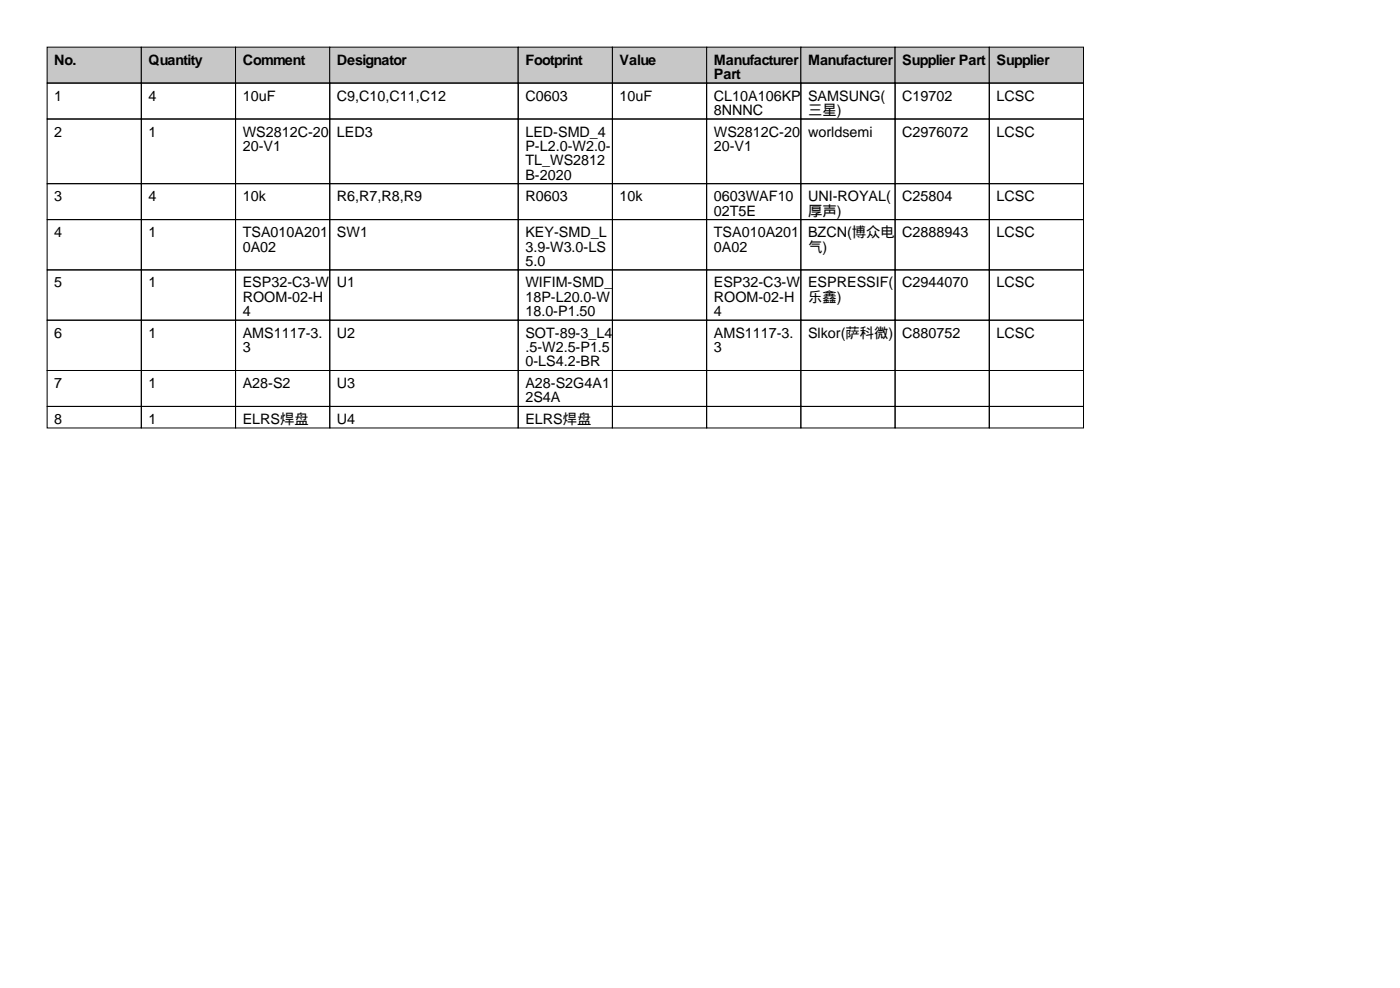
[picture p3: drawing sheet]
<svg xmlns="http://www.w3.org/2000/svg" width="297mm" height="210mm" viewBox="0 0 297 210" stroke-linecap="round" stroke-linejoin="round" font-family="sans-serif">
<defs><g id="words">
<g font-size="3">
<text x="11.5" y="13.7">No.</text>
<text x="31.5" y="13.7">Quantity</text>
<text x="51.5" y="13.7">Comment</text>
<text x="71.5" y="13.7">Designator</text>
<text x="111.5" y="13.7">Footprint</text>
<text x="131.5" y="13.7">Value</text>
<text x="151.5" y="13.7">Manufacturer</text>
<text x="151.5" y="16.8">Part</text>
<text x="171.5" y="13.7">Manufacturer</text>
<text x="191.5" y="13.7">Supplier Part</text>
<text x="211.5" y="13.7">Supplier</text>
<text x="11.5" y="21.3">1</text>
<text x="31.5" y="21.3">4</text>
<text x="51.5" y="21.3">10uF</text>
<text x="71.5" y="21.3">C9,C10,C11,C12</text>
<text x="111.5" y="21.3">C0603</text>
<text x="131.5" y="21.3">10uF</text>
<text x="151.5" y="21.3">CL10A106KP</text>
<text x="171.5" y="21.3">SAMSUNG(</text>
<text x="191.5" y="21.3">C19702</text>
<text x="211.5" y="21.3">LCSC</text>
<text x="11.5" y="29">2</text>
<text x="31.5" y="29">1</text>
<text x="51.5" y="29">WS2812C-20</text>
<text x="71.5" y="29">LED3</text>
<text x="111.5" y="29">LED-SMD_4</text>
<text x="151.5" y="24.4">8NNNC</text>
<text x="151.5" y="29">WS2812C-20</text>
<text x="171.5" y="24.4">三星)</text>
<text x="171.5" y="29">worldsemi</text>
<text x="191.5" y="29">C2976072</text>
<text x="211.5" y="29">LCSC</text>
<text x="51.5" y="32">20-V1</text>
<text x="111.5" y="32">P-L2.0-W2.0-</text>
<text x="111.5" y="35.1">TL_WS2812</text>
<text x="151.5" y="32">20-V1</text>
<text x="111.5" y="38.1">B-2020</text>
<text x="11.5" y="42.7">3</text>
<text x="31.5" y="42.7">4</text>
<text x="51.5" y="42.7">10k</text>
<text x="71.5" y="42.7">R6,R7,R8,R9</text>
<text x="111.5" y="42.7">R0603</text>
<text x="131.5" y="42.7">10k</text>
<text x="151.5" y="42.7">0603WAF10</text>
<text x="151.5" y="45.7">02T5E</text>
<text x="171.5" y="42.7">UNI-ROYAL(</text>
<text x="171.5" y="45.7">厚声)</text>
<text x="191.5" y="42.7">C25804</text>
<text x="211.5" y="42.7">LCSC</text>
<text x="11.5" y="50.3">4</text>
<text x="31.5" y="50.3">1</text>
<text x="51.5" y="50.3">TSA010A201</text>
<text x="51.5" y="53.3">0A02</text>
<text x="71.5" y="50.3">SW1</text>
<text x="111.5" y="50.3">KEY-SMD_L</text>
<text x="111.5" y="53.3">3.9-W3.0-LS</text>
<text x="151.5" y="50.3">TSA010A201</text>
<text x="151.5" y="53.3">0A02</text>
<text x="171.5" y="50.3">BZCN(博众电</text>
<text x="171.5" y="53.3">气)</text>
<text x="191.5" y="50.3">C2888943</text>
<text x="211.5" y="50.3">LCSC</text>
<text x="111.5" y="56.4">5.0</text>
<text x="11.5" y="61">5</text>
<text x="31.5" y="61">1</text>
<text x="51.5" y="61">ESP32-C3-W</text>
<text x="51.5" y="64">ROOM-02-H</text>
<text x="71.5" y="61">U1</text>
<text x="111.5" y="61">WIFIM-SMD_</text>
<text x="111.5" y="64">18P-L20.0-W</text>
<text x="151.5" y="61">ESP32-C3-W</text>
<text x="151.5" y="64">ROOM-02-H</text>
<text x="171.5" y="61">ESPRESSIF(</text>
<text x="171.5" y="64">乐鑫)</text>
<text x="191.5" y="61">C2944070</text>
<text x="211.5" y="61">LCSC</text>
<text x="11.5" y="71.6">6</text>
<text x="31.5" y="71.6">1</text>
<text x="51.5" y="67.1">4</text>
<text x="51.5" y="71.6">AMS1117-3.</text>
<text x="71.5" y="71.6">U2</text>
<text x="111.5" y="67.1">18.0-P1.50</text>
<text x="111.5" y="71.6">SOT-89-3_L4</text>
<text x="151.5" y="67.1">4</text>
<text x="151.5" y="71.6">AMS1117-3.</text>
<text x="171.5" y="71.6">Slkor(萨科微)</text>
<text x="191.5" y="71.6">C880752</text>
<text x="211.5" y="71.6">LCSC</text>
<text x="51.5" y="74.7">3</text>
<text x="111.5" y="74.7">.5-W2.5-P1.5</text>
<text x="111.5" y="77.7">0-LS4.2-BR</text>
<text x="151.5" y="74.7">3</text>
<text x="11.5" y="82.3">7</text>
<text x="31.5" y="82.3">1</text>
<text x="51.5" y="82.3">A28-S2</text>
<text x="71.5" y="82.3">U3</text>
<text x="111.5" y="82.3">A28-S2G4A1</text>
<text x="11.5" y="89.9">8</text>
<text x="31.5" y="89.9">1</text>
<text x="51.5" y="89.9">ELRS焊盘</text>
<text x="71.5" y="89.9">U4</text>
<text x="111.5" y="85.3">2S4A</text>
<text x="111.5" y="89.9">ELRS焊盘</text>
</g>
</g></defs>
<g fill="#c7c7c7" stroke="#000" stroke-width=".21">
<path d="M10 10h20v7.6h-20z"/>
<path d="M30 10h20v7.6h-20z"/>
<path d="M50 10h20v7.6h-20z"/>
<path d="M70 10h40v7.6h-40z"/>
<path d="M110 10h20v7.6h-20z"/>
<path d="M130 10h20v7.6h-20z"/>
<path d="M150 10h20v7.6h-20z"/>
<path d="M170 10h20v7.6h-20z"/>
<path d="M190 10h20v7.6h-20z"/>
<path d="M210 10h20v7.6h-20z"/>
</g>
<g fill="none" stroke="#000" stroke-width=".21">
<path d="M10 17.6h20v7.6h-20zM30 17.6h20v7.6h-20zM50 17.6h20v7.6h-20zM70 17.6h40v7.6h-40zM110 17.6h20v7.6h-20zM130 17.6h20v7.6h-20zM150 17.6h20v7.6h-20zM170 17.6h20v7.6h-20zM190 17.6h20v7.6h-20zM210 17.6h20v7.6h-20zM10 25.2h20v13.8h-20zM10 39h20v7.6h-20z"/>
<path d="M30 25.2h20v13.8h-20zM30 39h20v7.6h-20zM50 25.2h20v13.8h-20zM50 39h20v7.6h-20zM70 25.2h40v13.8h-40zM70 39h40v7.6h-40zM110 25.2h20v13.8h-20zM110 39h20v7.6h-20zM130 25.2h20v13.8h-20zM130 39h20v7.6h-20zM150 25.2h20v13.8h-20zM150 39h20v7.6h-20z"/>
<path d="M170 25.2h20v13.8h-20zM170 39h20v7.6h-20zM190 25.2h20v13.8h-20zM190 39h20v7.6h-20zM210 25.2h20v13.8h-20zM210 39h20v7.6h-20zM10 46.6h20v10.6h-20zM10 57.2h20v10.7h-20zM30 46.6h20v10.6h-20zM30 57.2h20v10.7h-20zM50 46.6h20v10.6h-20zM50 57.2h20v10.7h-20z"/>
<path d="M70 46.6h40v10.6h-40zM70 57.2h40v10.7h-40zM110 46.6h20v10.6h-20zM110 57.2h20v10.7h-20zM130 46.6h20v10.6h-20zM130 57.2h20v10.7h-20zM150 46.6h20v10.6h-20zM150 57.2h20v10.7h-20zM170 46.6h20v10.6h-20zM170 57.2h20v10.7h-20zM190 46.6h20v10.6h-20zM190 57.2h20v10.7h-20z"/>
<path d="M210 46.6h20v10.6h-20zM210 57.2h20v10.7h-20zM10 67.9h20v10.7h-20zM10 78.6h20v7.6h-20zM30 67.9h20v10.7h-20zM30 78.6h20v7.6h-20zM50 67.9h20v10.7h-20zM50 78.6h20v7.6h-20zM70 67.9h40v10.7h-40zM70 78.6h40v7.6h-40zM110 67.9h20v10.7h-20zM110 78.6h20v7.6h-20z"/>
<path d="M130 67.9h20v10.7h-20zM130 78.6h20v7.6h-20zM150 67.9h20v10.7h-20zM150 78.6h20v7.6h-20zM170 67.9h20v10.7h-20zM170 78.6h20v7.6h-20zM190 67.9h20v10.7h-20zM190 78.6h20v7.6h-20zM210 67.9h20v10.7h-20zM210 78.6h20v7.6h-20zM10 86.2h20v4.6h-20zM30 86.2h20v4.6h-20z"/>
<path d="M50 86.2h20v4.6h-20zM70 86.2h40v4.6h-40zM110 86.2h20v4.6h-20zM130 86.2h20v4.6h-20zM150 86.2h20v4.6h-20zM170 86.2h20v4.6h-20zM190 86.2h20v4.6h-20zM210 86.2h20v4.6h-20z"/>
</g>
<use href="#words"/>
</svg>
